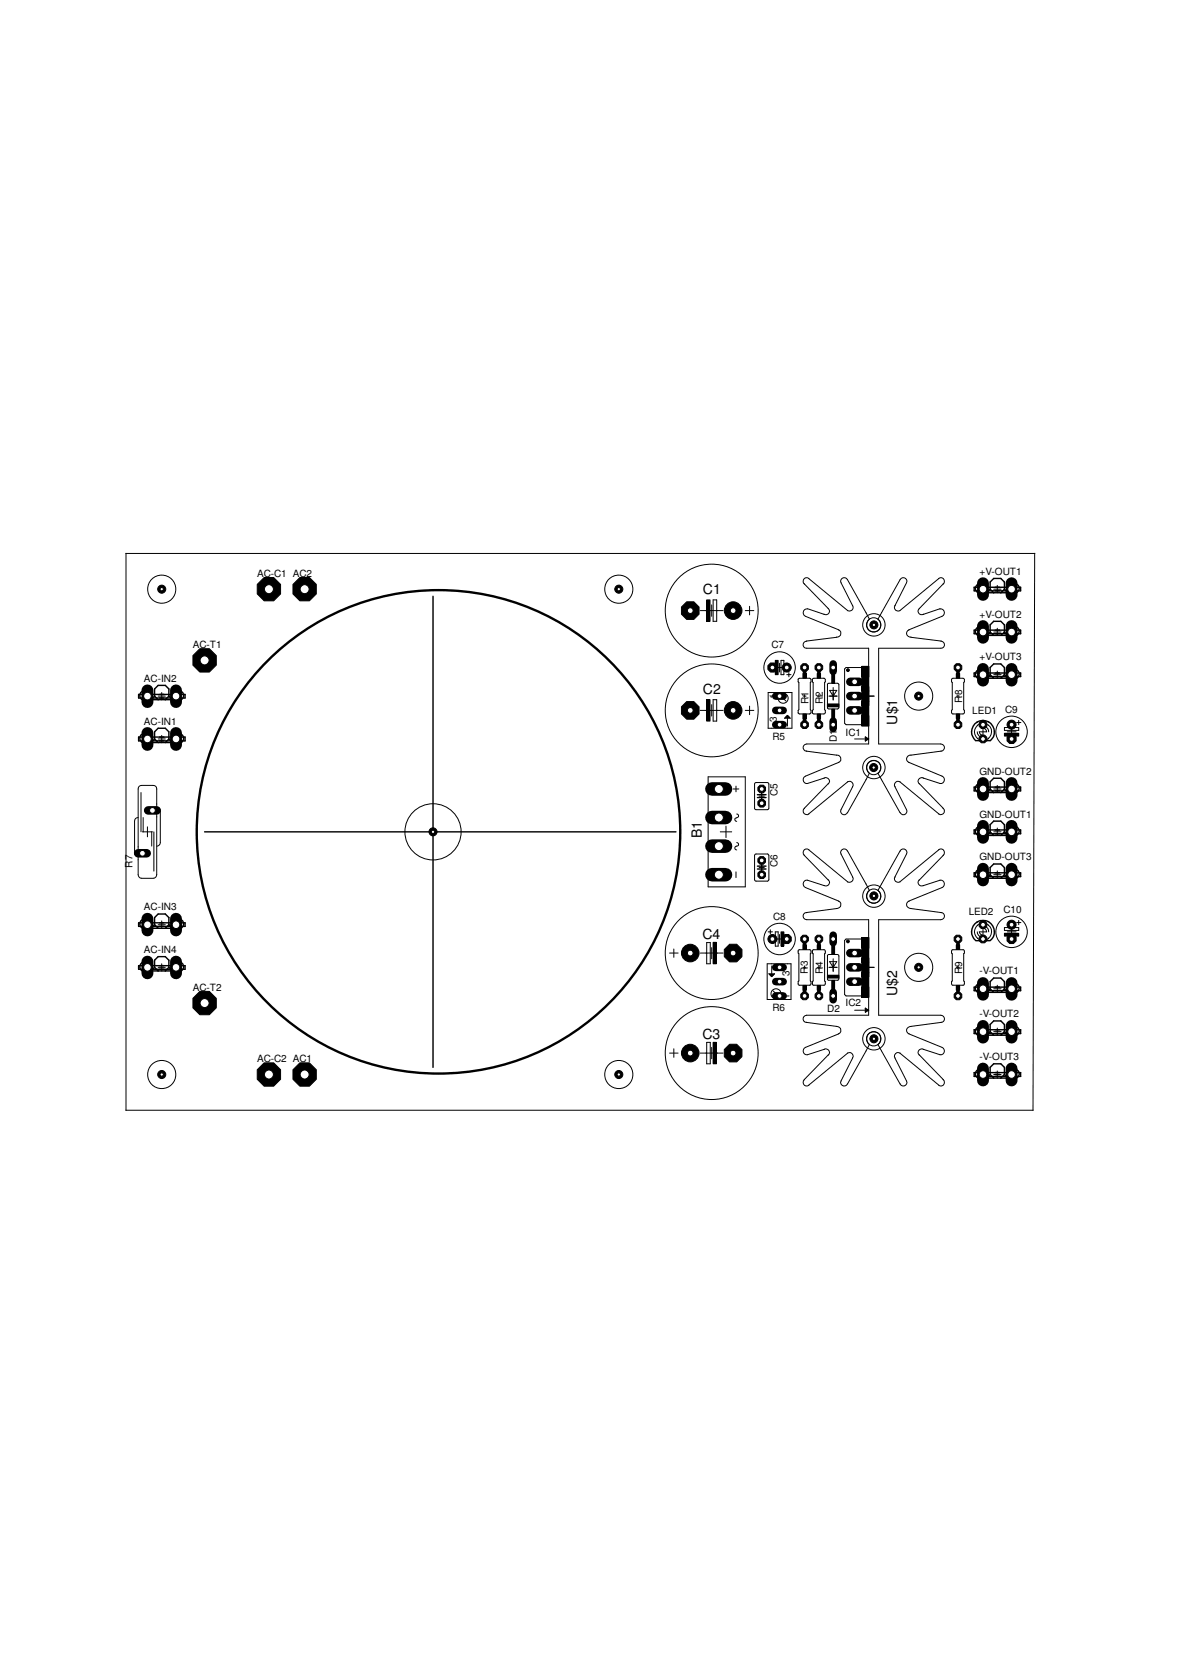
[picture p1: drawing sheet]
<svg xmlns="http://www.w3.org/2000/svg" width="210mm" height="297mm" viewBox="0 0 210 297" stroke-linecap="round" stroke-linejoin="round" font-family="sans-serif">
<defs><g id="words">
<g font-size="2.5">
<text x="124.9" y="105.5">C1</text>
<text x="124.9" y="123.3">C2</text>
<text x="159.5" y="128.8" transform="rotate(-90 159.5 128.8)">U$1</text>
<text x="124.8" y="149" transform="rotate(-90 124.8 149)">B1</text>
<text x="124.8" y="166.9">C4</text>
<text x="159.5" y="177" transform="rotate(-90 159.5 177)">U$2</text>
<text x="124.8" y="184.7">C3</text>
</g>
<g font-size="1.8">
<text x="45.7" y="102.5">AC-C1 AC2</text>
<text x="174.1" y="102.2">+V-OUT1</text>
<text x="174.1" y="109.8">+V-OUT2</text>
<text x="34.2" y="115.2">AC-T1</text>
<text x="137.1" y="115.1">C7</text>
<text x="174.1" y="117.4">+V-OUT3</text>
<text x="25.6" y="121.2">AC-IN2</text>
<text x="138" y="124.2" transform="rotate(-90 138 124.2)">1</text>
<text x="143.7" y="125.2" transform="rotate(-90 143.7 125.2)">R1</text>
<text x="146.2" y="125.2" transform="rotate(-90 146.2 125.2)">R2</text>
<text x="151.9" y="121.8" transform="rotate(-90 151.9 121.8)">A</text>
<text x="171" y="124.9" transform="rotate(-90 171 124.9)">R8</text>
<text x="25.6" y="128.8">AC-IN1</text>
<text x="137.3" y="131.5">R5</text>
<text x="138" y="128.3" transform="rotate(-90 138 128.3)">3</text>
<text x="148.7" y="132" transform="rotate(-90 148.7 132)">D1</text>
<text x="150.3" y="130.8">IC1</text>
<text x="151.9" y="126.2" transform="rotate(-90 151.9 126.2)">I O</text>
<text x="172.8" y="126.9">LED1</text>
<text x="178.6" y="126.7">C9</text>
<text x="174.1" y="137.7">GND-OUT2</text>
<text x="138.2" y="141.5" transform="rotate(-90 138.2 141.5)">C5</text>
<text x="174.1" y="145.3">GND-OUT1</text>
<text x="23.5" y="154.2" transform="rotate(-90 23.5 154.2)">R7</text>
<text x="138.2" y="154.2" transform="rotate(-90 138.2 154.2)">C6</text>
<text x="174.1" y="153">GND-OUT3</text>
<text x="25.6" y="161.8">AC-IN3</text>
<text x="137.4" y="163.5">C8</text>
<text x="172.2" y="162.7">LED2</text>
<text x="178.4" y="162.2">C10</text>
<text x="25.6" y="169.5">AC-IN4</text>
<text x="140.3" y="173.4" transform="rotate(-90 140.3 173.4)">3</text>
<text x="143.6" y="173.1" transform="rotate(-90 143.6 173.1)">R3</text>
<text x="146.2" y="173.1" transform="rotate(-90 146.2 173.1)">R4</text>
<text x="151.9" y="171.8" transform="rotate(-90 151.9 171.8)">I</text>
<text x="151.9" y="170" transform="rotate(-90 151.9 170)">A</text>
<text x="171" y="173.1" transform="rotate(-90 171 173.1)">R9</text>
<text x="174.1" y="173.2">-V-OUT1</text>
<text x="34.2" y="176.1">AC-T2</text>
<text x="137.3" y="179.7">R6</text>
<text x="140.3" y="177.5" transform="rotate(-90 140.3 177.5)">1</text>
<text x="147" y="179.9">D2</text>
<text x="150.3" y="178.9">IC2</text>
<text x="151.9" y="175.3" transform="rotate(-90 151.9 175.3)">O</text>
<text x="174.1" y="180.8">-V-OUT2</text>
<text x="45.7" y="188.8">AC-C2 AC1</text>
<text x="174.1" y="188.5">-V-OUT3</text>
</g>
</g></defs>
<g fill="none" stroke="#000" stroke-width=".18">
<path d="M35.7 117.4h1.3M36.4 116.8v1.2M47.2 104.7h1.2M47.8 104.1v1.2M53.6 104.7h1M54.1 104.2v1M124.5 108.5h4M125.6 106.6h.6v3.8h-.6zM126.5 107.5v2.1M126.7 106.6h.7v3.8h-.7zM132.5 108.5h1.5M133.2 107.8v1.5"/>
<path d="M136.9 118.7h3.3M137.8 117.4h.5v2.5h-.5zM138.6 117.9v1.6M138.8 117.4h.5v2.5h-.5zM139.8 119.9h.8M140.2 119.5v.8M142.7 119.7h.6v.9h-.6zM142.9 103.8l4.3 4.4M143.4 114a.64 .64 0 0 0-.7 .6 .64 .64 0 0 0 .7 .6h11v17h-11a.64 .64 0 0 0-.7 .7 .64 .64 0 0 0 .7 .6M143.5 108.2a.68 .68 0 0 0-.7 .6 .68 .68 0 0 0 .4 .8l5.9 2.4M143.5 108.2l3 1M143.7 102.8l7 5.7"/>
<path d="M143.8 102.8a.64 .64 0 0 0-.9 .1 .64 .64 0 0 0 .1 .9M145.2 119.7h.6v.9h-.6zM147.2 108.2a.64 .64 0 0 1 .1 .8 .64 .64 0 0 1-.9 .2M147.8 119.6h.5v1.9h-.5zM148.7 113.3l-5.4 .7M149 112a.66 .66 0 0 1 .4 .8 .66 .66 0 0 1-.7 .4M151.5 107.6a.66 .66 0 0 1-.1 .8 .66 .66 0 0 1-.8 .1M151.6 107.7l-2.1-4.1a.63 .63 0 0 1 .3-.9 .63 .63 0 0 1 .8 .3l3.9 7.1a1.26 1.26 0 0 0-.1 1.8 1.26 1.26 0 0 0 1.8 0 1.26 1.26 0 0 0-.2-1.8l4-7.1a.63 .63 0 0 1 .8-.3 .63 .63 0 0 1 .3 .9l-2.1 4.1M153.2 118.4h1.2v1.9h-1.2zM153.3 118.7h-2.9l-.3 .2v9.7l.3 .2h2.9M159.1 107.6a.66 .66 0 0 0 .1 .8 .66 .66 0 0 0 .8 .1M161.6 112a.66 .66 0 0 0-.5 .8 .66 .66 0 0 0 .8 .4"/>
<path d="M161.9 113.3l5.4 .7M163.4 108.2a.64 .64 0 0 0-.1 .8 .64 .64 0 0 0 .9 .2M166.8 102.8a.64 .64 0 0 1 .9 .1 .64 .64 0 0 1-.1 .9M166.9 102.8l-7 5.7M167 108.2a.69 .69 0 0 1 .8 .5 .69 .69 0 0 1-.4 .9l-5.9 2.4M167.1 108.2l-3 1M167.2 114a.64 .64 0 0 1 .7 .6 .64 .64 0 0 1-.7 .6h-11v17h11a.64 .64 0 0 1 .7 .7 .64 .64 0 0 1-.7 .6M167.7 103.8l-4.3 4.4M170 119.7h.6v.9h-.6zM176.6 119.9h1.3M176.6 104.7h1.3M176.6 112.4h1.3"/>
<path d="M177.2 104.1v1.3M177.2 111.7v1.3M177.2 119.3v1.3M24.7 139.8l.5-.2h2a.59 .59 0 0 1 .7 .7v15.2a.65 .65 0 0 1-.7 .6h-2a.65 .65 0 0 1-.6-.6v-15.2zM28.1 123.7h1.3M28.1 131.4h1.3M28.7 123.1v1.3M28.7 130.7v1.3M124.5 126.3h4M125.6 124.4h.6v3.8h-.6zM125.9 138.1h6.6v19.5h-6.6zM126.5 125.3v2"/>
<path d="M126.7 124.4h.7v3.8h-.7zM130.8 139.7v1.1M132.5 126.3h1.5M133.2 125.5v1.5M134.2 139.1h2.2l.2 .1 .1 4.5-.2 .2h-2.1l-.2-.1-.1-4.4zM136.5 123.1h4.3v6.4h-4.3zM138 126.3h1.1M138.6 125.8v1M138.7 123.6l1 1M139.6 127.6h.7M139.7 127.4h.5M139.8 127.3h.3"/>
<path d="M140 127.2l.2 .2M140 127.2l-.6 .5h1.1l-.3-.3M140 127.2v1.9M141.9 120.7l.2-.1h1.8l.2 .1-.1 5.5 .1 .1v.4l-.1 .2h-1.9l-.2-.1v-.5l.1-.1v-4.9l-.1-.1zM142.7 126.9h.6v.9h-.6zM142.7 123.7h.6M143 123.5v.5M143.3 133.5l5.4 .7M144.4 120.7l.3-.1h1.7l.2 .1v5.5l.1 .1v.4l-.1 .2h-1.9l-.3-.1v-.5l.1-.1v-4.9l-.1-.1zM145.2 126.9h.6v.9h-.6zM145.3 123.7h.5M145.5 123.5v.5"/>
<path d="M146.4 138.3a.64 .64 0 0 1 .9 .2 .64 .64 0 0 1-.1 .9M147.1 125.1h2v.5h-2zM147.1 121.6l.2-.1h1.5l.3 .1v4.2l-.1 .2h-1.7l-.2-.1zM147.2 139.3l-4.3 4.4M147.3 123.7h1.5M147.4 122.7h1.3l-.6 1zM147.8 126.1h.5v1.8h-.5zM148.1 122.2v2.3M148.7 134.2a.68 .68 0 0 1 .7 .5 .68 .68 0 0 1-.4 .9M149.1 135.5l-5.9 2.5a.68 .68 0 0 0-.4 .8 .68 .68 0 0 0 .7 .5l3-1M150.6 139a.64 .64 0 0 1 .8 .1 .64 .64 0 0 1 .1 .8M150.7 139l-7 5.7"/>
<path d="M151.6 139.8l-2.1 4.1a.63 .63 0 0 0 .3 .9 .63 .63 0 0 0 .8-.4M151.9 131.4h2.5M153.2 122.1h1.2v.8h-1.2zM153.2 124.6h1.2v.8h-1.2zM153.2 127.2h1.2v1.9h-1.2zM153.2 120.3h.5v1.8h-.5zM153.2 122.9h.5v1.7h-.5zM153.2 125.4h.5v1.8h-.5zM153.4 123.7h2M153.6 120.3h.8v1.8h-.8zM153.6 122.9h.8v1.7h-.8zM153.6 125.4h.8v1.8h-.8z"/>
<path d="M153.8 131l.6 .4-.6 .3zM153.8 131.1l.5 .3-.5 .2 .1-.2zM159 139.8l2.1 4.1a.63 .63 0 0 1-.3 .9 .63 .63 0 0 1-.8-.4M159.9 139l7 5.7M160 139a.64 .64 0 0 0-.8 .1 .64 .64 0 0 0-.1 .8M161.5 135.5l5.9 2.5a.69 .69 0 0 1 .4 .8 .69 .69 0 0 1-.8 .5l-2.9-1M161.9 134.2a.68 .68 0 0 0-.7 .5 .68 .68 0 0 0 .4 .9M163.4 139.3l4.3 4.4M164.2 138.3a.64 .64 0 0 0-.9 .2 .64 .64 0 0 0 .1 .9M167.3 133.5l-5.4 .7M169.2 120.7l.2-.1h1.8l.2 .2v.4l-.1 .1v4.9l.1 .1v.4l-.2 .2h-1.8l-.3-.2v-.4l.1-.1zM170 126.9h.6v.9h-.6z"/>
<path d="M170 123.7h.5M170.3 123.5v.5M173.7 128.9a1.49 1.49 0 0 1 2 0M173.7 130.1a1.06 1.06 0 0 0 1 1M173.7 131.3a1.63 1.63 0 0 0 2 0M173.8 128.9a1.52 1.52 0 0 0 0 2.4M174 130.1h1.4M174.1 130.1a.65 .65 0 0 0 .6 .6M174.7 129.1a1.06 1.06 0 0 1 1 1M175.3 130.1a.65 .65 0 0 0-.6-.6v1.3M175.6 128.9a1.54 1.54 0 0 1 0 2.4M177.2 139.6v1.3"/>
<path d="M178.5 130.3h2.6v.6h-2.6zM178.5 129.3h2.6v.5h-2.6zM179 130.1h1.6M179.8 128.4v3.3M180.7 128.4h.7M181.1 128.1v.7M24.6 145.3a.59 .59 0 0 0-.7 .7v5.6a.65 .65 0 0 0 .7 .6M25.1 140.9v7M25.3 147.9h1.8M25.4 145.3v2.6M26.2 147v1.8M27 147.9v2.5"/>
<path d="M27.3 147.9v7M27.9 143.6a.59 .59 0 0 1 .6 .6v5.6a.65 .65 0 0 1-.6 .6M128 147.9h2M129 146.9v2M130.3 140.3h1M130.8 155v1M130.9 144.7a.34 .34 0 0 1 .4 .3 .34 .34 0 0 1-.4 .4h-.1a.31 .31 0 0 0-.2 .4 .31 .31 0 0 0 .3 .2M130.9 149.8a.32 .32 0 0 1 .4 .3 .32 .32 0 0 1-.4 .3 .34 .34 0 0 0-.3 .3 .34 .34 0 0 0 .3 .4M134.2 151.8h2.2l.2 .1 .1 4.5-.2 .2h-2.1l-.2-.1-.1-4.4zM134.9 141.5h.9M134.9 154.2h.9M135.4 140.8v1.5"/>
<path d="M135.4 153.5v1.5M142.9 152l4.3 4.5M143 143.7a.64 .64 0 0 0-.1 .9 .64 .64 0 0 0 .9 .1M143.7 151l7 5.8M143.8 151a.64 .64 0 0 0-.9 .2 .64 .64 0 0 0 .1 .9M146.5 157.4l-3-.9a.68 .68 0 0 0-.7 .5 .68 .68 0 0 0 .4 .8l5.9 2.4M147.2 156.4a.64 .64 0 0 1 .1 .9 .64 .64 0 0 1-.9 .1M150.6 151.3a.63 .63 0 0 0-.8-.3 .63 .63 0 0 0-.3 .8l2.1 4.1M150.6 144.5l3.9-7a1.26 1.26 0 0 1-.1-1.9 1.26 1.26 0 0 1 1.8 0 1.26 1.26 0 0 1-.2 1.9l4 7M150.6 151.3l3.9 7a1.26 1.26 0 0 0-.1 1.8 1.26 1.26 0 0 0 1.8 0 1.26 1.26 0 0 0-.2-1.8l4-7M151.5 155.9a.64 .64 0 0 1-.1 .8 .64 .64 0 0 1-.8 .1M159.1 155.9a.64 .64 0 0 0 .1 .8 .64 .64 0 0 0 .8 .1"/>
<path d="M160 151.3a.63 .63 0 0 1 .8-.3 .63 .63 0 0 1 .3 .8l-2.1 4.1M163.4 156.4a.64 .64 0 0 0-.1 .9 .64 .64 0 0 0 .9 .1M164.1 157.4l2.9-.9a.69 .69 0 0 1 .8 .4 .69 .69 0 0 1-.4 .9l-5.9 2.4M166.8 151a.64 .64 0 0 1 .9 .2 .64 .64 0 0 1-.1 .9M166.9 151l-7 5.8M167.6 143.7a.64 .64 0 0 1 .1 .9 .64 .64 0 0 1-.9 .1M167.7 152l-4.3 4.5M176.6 140.3h1.3M176.6 147.9h1.3M176.6 155.5h1.3M177.2 147.2v1.3M177.2 154.8v1.3"/>
<path d="M28.1 172h1.3M28.1 164.4h1.3M28.7 163.7v1.3M28.7 171.3v1.3M35.7 178.3h1.3M36.4 177.7v1.2M119 169.4h1.5M119.8 168.7v1.5M124.5 169.4h4M125.6 167.6h.6v3.7h-.6zM126.5 168.4v2M126.7 167.5h.6v3.8h-.6z"/>
<path d="M136.4 171.3h4.2v6.4h-4.2zM136.5 165.7h.8M136.7 173.1h1l-.5 .5zM136.8 173.2h.7M136.9 166.9h3.3M136.9 173.4h.5M136.9 165.3v.7M137 173.5h.3M137.2 171.7v1.9M137.4 176.1l1 1.1M137.8 165.7h.5v2.5h-.5zM138 174.5h1.1"/>
<path d="M138.6 166.1v1.6M138.6 174v1M138.8 165.7h.5v2.5h-.5zM141.9 169l.1-.2h2l.1 .2-.1 5.4 .1 .1v.4l-.1 .2h-2l-.1-.1v-.5l.1-.1v-4.9l-.1-.1zM142.7 175.2h.6v.8h-.6zM142.7 167.9h.6v.9h-.6zM142.7 172h.6M143 171.7v.5M143.4 162.2a.64 .64 0 0 0-.7 .7 .64 .64 0 0 0 .7 .6h11v17h-11a.64 .64 0 0 0-.7 .6 .64 .64 0 0 0 .7 .6M144.4 169l.1-.2h2.1v.2v5.4l.1 .1v.4l-.1 .2h-2.1l-.1-.1v-.5l.1-.1v-4.9l-.1-.1zM145.2 167.9h.6v.9h-.6zM145.2 175.2h.6v.8h-.6z"/>
<path d="M145.3 172h.5M145.5 171.7v.5M147.1 173.4h2v.5h-2zM147.1 169.8l.2-.1h1.5l.3 .1v4.2l-.1 .2h-1.8l-.1-.1zM147.3 172h1.5M147.4 170.9h1.3l-.6 1.1zM147.8 167.8h.5v1.9h-.5zM147.8 174.3h.5v1.8h-.5zM148.1 170.4v2.3M148.7 161.5l-5.4 .7M149 160.2a.68 .68 0 0 1 .4 .8 .68 .68 0 0 1-.7 .5M151.9 179.6h2.5"/>
<path d="M153.2 166.7h1.2v1.8h-1.2zM153.2 170.3h1.2v.8h-1.2zM153.2 172.8h1.2v.8h-1.2zM153.2 175.4h1.2v1.9h-1.2zM153.2 168.5h.5v1.8h-.5zM153.2 171.1h.5v1.7h-.5zM153.2 173.6h.5v1.8h-.5zM153.3 166.9h-2.9l-.3 .3v9.6l.3 .2h2.9M153.4 172h2M153.6 168.5h.8v1.8h-.8zM153.6 171.1h.8v1.7h-.8zM153.6 173.6h.8v1.8h-.8z"/>
<path d="M153.8 179.2l.6 .4-.6 .4zM153.8 179.3l.5 .3-.5 .2 .1-.2zM161.6 160.2a.68 .68 0 0 0-.5 .8 .68 .68 0 0 0 .8 .5M161.9 161.5l5.4 .7M167.2 162.2a.64 .64 0 0 1 .7 .7 .64 .64 0 0 1-.7 .6h-11v17h11a.64 .64 0 0 1 .7 .6 .64 .64 0 0 1-.7 .6M169.2 168.8h2.1l.1 .3v.3l-.1 .1v4.9l.1 .1v.4l-.1 .2h-2.1l-.1-.2v-.4l.1-.1v-4.9l-.1-.1v-.3zM170 167.9h.6v.9h-.6zM170 175.2h.6v.8h-.6zM170 172h.5M170.3 171.7v.5M173.7 165.7a1.06 1.06 0 0 0 1 1M173.7 166.8a1.49 1.49 0 0 0 2 0"/>
<path d="M173.8 164.4a1.52 1.52 0 0 0 0 2.4M174 165.7h1.4M174.1 165.7a.75 .75 0 0 0 .6 .6M174.7 165a.59 .59 0 0 1 .6 .7M174.7 164.6a.97 .97 0 0 1 1 1.1M174.7 164.9v1.4M175.6 164.4a1.54 1.54 0 0 1 0 2.5M175.7 164.5a1.56 1.56 0 0 0-2 0M176.6 175.8h1.3M177.2 175.1v1.3M178.5 165.9h2.6v.5h-2.6zM178.5 164.9h2.6v.5h-2.6z"/>
<path d="M179 165.7h1.6M179.8 164v3.3M180.7 164h.7M181.1 163.6v.8M47.2 191h1.2M47.8 190.4v1.2M53.6 191h1M54.1 190.5v1M119 187.2h1.5M119.8 186.4v1.6M124.5 187.2h4M125.6 185.3h.6v3.8h-.6z"/>
<path d="M126.5 186.2v2M126.7 185.3h.6v3.8h-.6zM143 191.9a.64 .64 0 0 0-.1 .9 .64 .64 0 0 0 .9 .1M143.3 181.7l5.4 .8M146.4 186.6a.64 .64 0 0 1 .9 .1 .64 .64 0 0 1-.1 .9M147.2 187.5l-4.3 4.4M148.7 182.5a.68 .68 0 0 1 .7 .5 .68 .68 0 0 1-.4 .8M149.1 183.8l-5.9 2.4a.68 .68 0 0 0-.4 .8 .68 .68 0 0 0 .7 .5l3-1M150.6 187.2a.64 .64 0 0 1 .8 .1 .64 .64 0 0 1 .1 .8M150.6 192.7l3.9-7a1.26 1.26 0 0 1-.1-1.9 1.26 1.26 0 0 1 1.8 0 1.26 1.26 0 0 1-.2 1.9l4 7M150.7 187.2l-7 5.7M151.6 188l-2.1 4.2a.63 .63 0 0 0 .3 .8 .63 .63 0 0 0 .8-.3"/>
<path d="M159 188l2.1 4.2a.63 .63 0 0 1-.3 .8 .63 .63 0 0 1-.8-.3M159.9 187.2l7 5.7M160 187.2a.64 .64 0 0 0-.8 .1 .64 .64 0 0 0-.1 .8M161.5 183.8l5.9 2.4a.69 .69 0 0 1 .4 .8 .69 .69 0 0 1-.8 .5l-2.9-1M161.9 182.5a.68 .68 0 0 0-.7 .5 .68 .68 0 0 0 .4 .8M163.4 187.5l4.3 4.4M164.2 186.6a.64 .64 0 0 0-.9 .1 .64 .64 0 0 0 .1 .9M167.3 181.7l-5.4 .8M167.6 191.9a.64 .64 0 0 1 .1 .9 .64 .64 0 0 1-.9 .1M176.6 183.4h1.3M176.6 191h1.3M177.2 182.8v1.3"/>
<path d="M177.2 190.4v1.3"/>
<circle cx="126.5" cy="108.5" r="8.3"/>
<circle cx="138.6" cy="118.7" r="2.79"/>
<circle cx="150.7" cy="119.1" r=".25"/>
<circle cx="126.5" cy="126.3" r="8.3"/>
<circle cx="139.2" cy="124.1" r=".89"/>
<circle cx="179.8" cy="130.1" r="2.79"/>
<circle cx="126.5" cy="169.4" r="8.3"/>
<circle cx="137.9" cy="176.7" r=".89"/>
<circle cx="138.6" cy="166.9" r="2.79"/>
<circle cx="150.7" cy="167.3" r=".25"/>
<circle cx="179.8" cy="165.7" r="2.79"/>
<circle cx="126.5" cy="187.2" r="8.3"/>
</g>
<g fill="#000">
<path d="M125.6 106.6h.6v3.8h-.6z" fill-rule="evenodd"/>
<path d="M137.8 117.4h.5v2.5h-.5z" fill-rule="evenodd"/>
<path d="M125.6 124.4h.6v3.8h-.6z" fill-rule="evenodd"/>
<path d="M142.7 119.7h.6v.9h-.6z" fill-rule="evenodd"/>
<path d="M142.7 126.9h.6v.9h-.6z" fill-rule="evenodd"/>
<path d="M145.2 119.7h.6v.9h-.6z" fill-rule="evenodd"/>
<path d="M145.2 126.9h.6v.9h-.6z" fill-rule="evenodd"/>
<path d="M147.1 125.1h2v.5h-2z" fill-rule="evenodd"/>
<path d="M147.8 119.6h.5v1.9h-.5z" fill-rule="evenodd"/>
<path d="M147.8 126.1h.5v1.8h-.5z" fill-rule="evenodd"/>
<path d="M153.2 118.4h1.2v1.9h-1.2z" fill-rule="evenodd"/>
<path d="M153.2 122.1h1.2v.8h-1.2z" fill-rule="evenodd"/>
<path d="M153.2 124.6h1.2v.8h-1.2z" fill-rule="evenodd"/>
<path d="M153.2 127.2h1.2v1.9h-1.2z" fill-rule="evenodd"/>
<path d="M153.2 120.3h.5v1.8h-.5z" fill-rule="evenodd"/>
<path d="M153.2 122.9h.5v1.7h-.5z" fill-rule="evenodd"/>
<path d="M153.2 125.4h.5v1.8h-.5z" fill-rule="evenodd"/>
<path d="M153.6 120.3h.8v1.8h-.8z" fill-rule="evenodd"/>
<path d="M153.6 122.9h.8v1.7h-.8z" fill-rule="evenodd"/>
<path d="M153.6 125.4h.8v1.8h-.8z" fill-rule="evenodd"/>
<path d="M170 119.7h.6v.9h-.6z" fill-rule="evenodd"/>
<path d="M170 126.9h.6v.9h-.6z" fill-rule="evenodd"/>
<path d="M178.5 130.3h2.6v.6h-2.6z" fill-rule="evenodd"/>
<path d="M126.7 167.5h.6v3.8h-.6z" fill-rule="evenodd"/>
<path d="M138.8 165.7h.5v2.5h-.5z" fill-rule="evenodd"/>
<path d="M142.7 175.2h.6v.8h-.6z" fill-rule="evenodd"/>
<path d="M142.7 167.9h.6v.9h-.6z" fill-rule="evenodd"/>
<path d="M145.2 167.9h.6v.9h-.6z" fill-rule="evenodd"/>
<path d="M145.2 175.2h.6v.8h-.6z" fill-rule="evenodd"/>
<path d="M147.1 173.4h2v.5h-2z" fill-rule="evenodd"/>
<path d="M147.8 167.8h.5v1.9h-.5z" fill-rule="evenodd"/>
<path d="M147.8 174.3h.5v1.8h-.5z" fill-rule="evenodd"/>
<path d="M153.2 166.7h1.2v1.8h-1.2z" fill-rule="evenodd"/>
<path d="M153.2 170.3h1.2v.8h-1.2z" fill-rule="evenodd"/>
<path d="M153.2 172.8h1.2v.8h-1.2z" fill-rule="evenodd"/>
<path d="M153.2 175.4h1.2v1.9h-1.2z" fill-rule="evenodd"/>
<path d="M153.2 168.5h.5v1.8h-.5z" fill-rule="evenodd"/>
<path d="M153.2 171.1h.5v1.7h-.5z" fill-rule="evenodd"/>
<path d="M153.2 173.6h.5v1.8h-.5z" fill-rule="evenodd"/>
<path d="M153.6 168.5h.8v1.8h-.8z" fill-rule="evenodd"/>
<path d="M153.6 171.1h.8v1.7h-.8z" fill-rule="evenodd"/>
<path d="M153.6 173.6h.8v1.8h-.8z" fill-rule="evenodd"/>
<path d="M170 167.9h.6v.9h-.6z" fill-rule="evenodd"/>
<path d="M170 175.2h.6v.8h-.6z" fill-rule="evenodd"/>
<path d="M178.5 165.9h2.6v.5h-2.6z" fill-rule="evenodd"/>
<path d="M126.7 185.3h.6v3.8h-.6z" fill-rule="evenodd"/>
<circle cx="150.7" cy="119.1" r=".25"/>
<circle cx="150.7" cy="167.3" r=".25"/>
</g>
<g fill="none" stroke="#000" stroke-width=".25">
<path d="M77 106v83.7M173.1 104.4h8.3v.6h-8.3zM173.1 112h8.3v.6h-8.3zM173.1 119.6h8.3v.7h-8.3zM174.1 104.4v.6M174.1 112v.6M174.1 119.6v.7M175 104.2a.85 .85 0 0 0-1.2-.4 .85 .85 0 0 0-.3 1.2 .85 .85 0 0 0 1.1 .4h5.3M175 111.8a.84 .84 0 0 0-1.2-.4 .84 .84 0 0 0-.3 1.2 .84 .84 0 0 0 1.1 .3h5.3M175 119.4a.85 .85 0 0 0-1.2-.4 .85 .85 0 0 0-.3 1.2 .85 .85 0 0 0 1.1 .4h5.3M176 104.7v-1.2l.6-.7h1.3l.6 .7v1.2M176 112.4v-1.3l.6-.7h1.3l.6 .7v1.3"/>
<path d="M176 119.9v-1.2l.6-.7h1.3l.6 .7v1.2M176 104.7l.6 .7M176 104.7l-.7 .7M176 112.4l.6 .5M176 112.4l-.7 .5M176 119.9l.6 .7M176 119.9l-.7 .7M178.5 104.7l-.6 .7M178.5 104.7l.7 .7M178.5 112.4l-.6 .5M178.5 112.4l.7 .5M178.5 119.9l-.6 .7"/>
<path d="M178.5 119.9l.7 .7M179.5 104.2a.86 .86 0 0 1 1.2-.4 .86 .86 0 0 1 .4 1.2 .86 .86 0 0 1-1.3 .3M179.5 111.8a.86 .86 0 0 1 1.2-.4 .86 .86 0 0 1 .4 1.2 .86 .86 0 0 1-1.3 .3M179.5 119.4a.86 .86 0 0 1 1.2-.4 .86 .86 0 0 1 .3 1.3 .86 .86 0 0 1-1.2 .2M180.4 104.4v.6M180.4 112v.6M180.4 119.6v.7M24.6 131h8.3v.7h-8.3zM24.6 123.4h8.3v.7h-8.3zM25.6 123.4v.7M25.6 131v.7M26.4 130.8a.84 .84 0 0 0-1.1-.3 .84 .84 0 0 0-.3 1.1 .84 .84 0 0 0 1.1 .4h5.3"/>
<path d="M26.4 123.2a.84 .84 0 0 0-1.1-.3 .84 .84 0 0 0-.3 1.1 .84 .84 0 0 0 1.1 .4h5.3M27.5 123.7v-1.2l.6-.7h1.3l.6 .7v1.2M27.5 131.4v-1.3l.6-.6h1.3l.6 .6v1.3M27.5 131.4l.6 .6M27.5 131.4l-.7 .6M27.5 123.7l.6 .7M27.5 123.7l-.7 .7M30 131.4l-.6 .6M30 131.4l.6 .6M30 123.7l-.6 .7M30 123.7l.6 .7M31 130.9a.84 .84 0 0 1 1.2-.4 .84 .84 0 0 1 .3 1.2 .84 .84 0 0 1-1.2 .3"/>
<path d="M31 123.2a.84 .84 0 0 1 1.2-.3 .84 .84 0 0 1 .3 1.2 .84 .84 0 0 1-1.2 .2M31.9 123.4v.7M31.9 131v.7M173.1 139.9h8.3v.7h-8.3zM173.7 128.4a2.04 2.04 0 0 1 2.6 .5 2.04 2.04 0 0 1-.3 2.8h-2.6M173.7 128.4a2.02 2.02 0 0 0-.3 3.3M174.1 139.9v.7M175 139.7a.85 .85 0 0 0-1.2-.3 .85 .85 0 0 0-.3 1.1 .85 .85 0 0 0 1.1 .4h5.3M179.5 139.7a.86 .86 0 0 1 1.2-.3 .86 .86 0 0 1 .3 1.2 .86 .86 0 0 1-1.2 .2M180.4 139.9v.7M36.4 147.9h83.7M134.6 141.8h1.5"/>
<path d="M134.6 141.3h1.5M134.6 154.5h1.5M134.6 154h1.5M173.1 147.5h8.3v.7h-8.3zM173.1 155.2h8.3v.6h-8.3zM174.1 147.5v.7M174.1 155.2v.6M175 147.3a.85 .85 0 0 0-1.2-.3 .85 .85 0 0 0-.3 1.1 .85 .85 0 0 0 1.1 .4h5.3M175 154.9a.85 .85 0 0 0-1.2-.3 .85 .85 0 0 0-.3 1.1 .85 .85 0 0 0 1.1 .4h5.3M176 140.3v-1.3l.6-.7h1.3l.6 .7v1.3M176 147.9v-1.3l.6-.6h1.3l.6 .6v1.3M176 155.5v-1.3l.6-.6h1.3l.6 .6v1.3"/>
<path d="M176 147.9l.6 .6M176 147.9l-.7 .6M176 140.3l.6 .6M176 140.3l-.7 .6M176 155.5l.6 .6M176 155.5l-.7 .6M178.5 147.9l-.6 .6M178.5 147.9l.7 .6M178.5 140.3l-.6 .6M178.5 140.3l.7 .6M178.5 155.5l-.6 .6M178.5 155.5l.7 .6"/>
<path d="M179.5 147.4a.86 .86 0 0 1 1.2-.4 .86 .86 0 0 1 .3 1.2 .86 .86 0 0 1-1.2 .3M179.5 155a.85 .85 0 0 1 1.2-.4 .85 .85 0 0 1 .3 1.2 .85 .85 0 0 1-1.2 .2M180.4 147.5v.7M180.4 155.2v.6M24.6 164h8.3v.7h-8.3zM24.6 171.7h8.3v.6h-8.3zM25.6 164v.7M25.6 171.7v.6M26.4 163.8a.84 .84 0 0 0-1.1-.3 .84 .84 0 0 0-.3 1.2 .84 .84 0 0 0 1.1 .3h5.3M26.4 171.4a.84 .84 0 0 0-1.1-.3 .84 .84 0 0 0-.3 1.1 .84 .84 0 0 0 1.1 .4h5.3M27.5 164.4v-1.3l.6-.6h1.3l.6 .6v1.3M27.5 172v-1.3l.6-.6h1.3l.6 .6v1.3"/>
<path d="M27.5 164.4l.6 .6M27.5 164.4l-.7 .6M27.5 172l.6 .6M27.5 172l-.7 .6M30 164.4l-.6 .6M30 164.4l.6 .6M30 172l-.6 .6M30 172l.6 .6M31 163.9a.84 .84 0 0 1 1.2-.4 .84 .84 0 0 1 .3 1.2 .84 .84 0 0 1-1.2 .2M31 171.4a.84 .84 0 0 1 1.2-.3 .84 .84 0 0 1 .3 1.2 .84 .84 0 0 1-1.2 .3M31.9 164v.7M31.9 171.7v.6"/>
<path d="M173.1 175.5h8.3v.6h-8.3zM173.4 167.2h2.6M173.7 163.9a2.02 2.02 0 0 1 2.6 .5 2.02 2.02 0 0 1-.3 2.8M173.7 163.9a2.02 2.02 0 0 0-.3 3.3M174.1 175.5v.6M175 175.2a.85 .85 0 0 0-1.2-.3 .85 .85 0 0 0-.3 1.1 .85 .85 0 0 0 1.1 .4h5.3M176 175.8v-1.3l.6-.6h1.3l.6 .6v1.3M176 175.8l.6 .6M176 175.8l-.7 .6M178.5 175.8l-.6 .6M178.5 175.8l.7 .6M179.5 175.3a.86 .86 0 0 1 1.2-.4 .86 .86 0 0 1 .3 1.2 .86 .86 0 0 1-1.2 .3"/>
<path d="M180.4 175.5v.6M173.1 183h8.3v.7h-8.3zM173.1 190.7h8.3v.6h-8.3zM174.1 183v.7M174.1 190.7v.6M175 182.8a.85 .85 0 0 0-1.2-.3 .85 .85 0 0 0-.3 1.1 .85 .85 0 0 0 1.1 .4h5.3M175 190.5a.85 .85 0 0 0-1.2-.4 .85 .85 0 0 0-.3 1.2 .85 .85 0 0 0 1.1 .3h5.3M176 183.4v-1.3l.6-.6h1.3l.6 .6v1.3M176 191v-1.3l.6-.6h1.3l.6 .6v1.3M176 183.4l.6 .6M176 183.4l-.7 .6M176 191l.6 .6"/>
<path d="M176 191l-.7 .6M178.5 183.4l-.6 .6M178.5 183.4l.7 .6M178.5 191l-.6 .6M178.5 191l.7 .6M179.5 182.9a.86 .86 0 0 1 1.2-.4 .86 .86 0 0 1 .3 1.2 .86 .86 0 0 1-1.2 .3M179.5 190.5a.86 .86 0 0 1 1.2-.4 .86 .86 0 0 1 .3 1.2 .86 .86 0 0 1-1.2 .3M180.4 183v.7M180.4 190.7v.6"/>
</g>
<path d="M148.1 118.7v.8M148.1 127.9v.9M148.1 166.9v.9M148.1 176.1v.9" fill="none" stroke="#000" stroke-width=".51"/>
<path d="M143 118.7v1M145.5 118.7v1M170.3 118.7v1M143 127.8v1M145.5 127.8v1M170.3 127.8v1M143 166.9v1M143 176v1M145.5 166.9v1M145.5 176v1M170.3 166.9v1M170.3 176v1" fill="none" stroke="#000" stroke-width=".63"/>
<circle cx="77.9" cy="147.9" r="43" fill="none" stroke="#000" stroke-width=".42"/>
<path d="M126.5 140.3h2.4" fill="none" stroke="#000" stroke-width="2.4"/>
<circle cx="127.8" cy="140.3" r=".8" fill="#fff"/>
<circle cx="127.8" cy="140.3" r=".8" fill="none" stroke="#000" stroke-width=".18"/>
<path d="M126.5 145.3h2.4" fill="none" stroke="#000" stroke-width="2.4"/>
<circle cx="127.8" cy="145.3" r=".8" fill="#fff"/>
<circle cx="127.8" cy="145.3" r=".8" fill="none" stroke="#000" stroke-width=".18"/>
<path d="M126.5 150.4h2.4" fill="none" stroke="#000" stroke-width="2.4"/>
<circle cx="127.8" cy="150.4" r=".8" fill="#fff"/>
<circle cx="127.8" cy="150.4" r=".8" fill="none" stroke="#000" stroke-width=".18"/>
<path d="M126.5 155.5h2.4" fill="none" stroke="#000" stroke-width="2.4"/>
<circle cx="127.8" cy="155.5" r=".8" fill="#fff"/>
<circle cx="127.8" cy="155.5" r=".8" fill="none" stroke="#000" stroke-width=".18"/>
<path d="M151.1 121.2h1.6" fill="none" stroke="#000" stroke-width="1.5"/>
<circle cx="151.9" cy="121.2" r=".51" fill="#fff"/>
<circle cx="151.9" cy="121.2" r=".51" fill="none" stroke="#000" stroke-width=".18"/>
<path d="M151.1 123.7h1.6" fill="none" stroke="#000" stroke-width="1.5"/>
<circle cx="151.9" cy="123.7" r=".51" fill="#fff"/>
<circle cx="151.9" cy="123.7" r=".51" fill="none" stroke="#000" stroke-width=".18"/>
<path d="M151.1 126.3h1.6" fill="none" stroke="#000" stroke-width="1.5"/>
<circle cx="151.9" cy="126.3" r=".51" fill="#fff"/>
<circle cx="151.9" cy="126.3" r=".51" fill="none" stroke="#000" stroke-width=".18"/>
<path d="M151.1 169.4h1.6" fill="none" stroke="#000" stroke-width="1.5"/>
<circle cx="151.9" cy="169.4" r=".51" fill="#fff"/>
<circle cx="151.9" cy="169.4" r=".51" fill="none" stroke="#000" stroke-width=".18"/>
<path d="M151.1 172h1.6" fill="none" stroke="#000" stroke-width="1.5"/>
<circle cx="151.9" cy="172" r=".51" fill="#fff"/>
<circle cx="151.9" cy="172" r=".51" fill="none" stroke="#000" stroke-width=".18"/>
<path d="M151.1 174.5h1.6" fill="none" stroke="#000" stroke-width="1.5"/>
<circle cx="151.9" cy="174.5" r=".51" fill="#fff"/>
<circle cx="151.9" cy="174.5" r=".51" fill="none" stroke="#000" stroke-width=".18"/>
<path d="M148.1 128.2v1.3" fill="none" stroke="#000" stroke-width="1.4"/>
<circle cx="148.1" cy="128.8" r=".43" fill="#fff"/>
<circle cx="148.1" cy="128.8" r=".43" fill="none" stroke="#000" stroke-width=".18"/>
<path d="M148.1 118v1.3" fill="none" stroke="#000" stroke-width="1.4"/>
<circle cx="148.1" cy="118.7" r=".43" fill="#fff"/>
<circle cx="148.1" cy="118.7" r=".43" fill="none" stroke="#000" stroke-width=".18"/>
<path d="M148.1 176.4v1.3" fill="none" stroke="#000" stroke-width="1.4"/>
<circle cx="148.1" cy="177" r=".43" fill="#fff"/>
<circle cx="148.1" cy="177" r=".43" fill="none" stroke="#000" stroke-width=".18"/>
<path d="M148.1 166.2v1.4" fill="none" stroke="#000" stroke-width="1.4"/>
<circle cx="148.1" cy="166.9" r=".43" fill="#fff"/>
<g fill="none" stroke="#000" stroke-width=".18">
<circle cx="122.7" cy="108.5" r="1.69"/>
<circle cx="148.1" cy="166.9" r=".43"/>
</g>
<circle cx="122.7" cy="108.5" r="1.69" fill="#000"/>
<circle cx="122.7" cy="108.5" r=".51" fill="#fff"/>
<g fill="none" stroke="#000" stroke-width=".18">
<circle cx="122.7" cy="108.5" r=".51"/>
<circle cx="130.3" cy="108.5" r="1.56"/>
</g>
<circle cx="130.3" cy="108.5" r="1.56" fill="#000"/>
<circle cx="130.3" cy="108.5" r=".51" fill="#fff"/>
<g fill="none" stroke="#000" stroke-width=".18">
<circle cx="130.3" cy="108.5" r=".51"/>
<circle cx="122.7" cy="126.3" r="1.69"/>
</g>
<circle cx="122.7" cy="126.3" r="1.69" fill="#000"/>
<circle cx="122.7" cy="126.3" r=".51" fill="#fff"/>
<g fill="none" stroke="#000" stroke-width=".18">
<circle cx="122.7" cy="126.3" r=".51"/>
<circle cx="130.3" cy="126.3" r="1.56"/>
</g>
<circle cx="130.3" cy="126.3" r="1.56" fill="#000"/>
<circle cx="130.3" cy="126.3" r=".51" fill="#fff"/>
<g fill="none" stroke="#000" stroke-width=".18">
<circle cx="130.3" cy="126.3" r=".51"/>
<circle cx="130.3" cy="187.2" r="1.69"/>
</g>
<circle cx="130.3" cy="187.2" r="1.69" fill="#000"/>
<circle cx="130.3" cy="187.2" r=".51" fill="#fff"/>
<g fill="none" stroke="#000" stroke-width=".18">
<circle cx="122.7" cy="187.2" r="1.56"/>
<circle cx="130.3" cy="187.2" r=".51"/>
</g>
<circle cx="122.7" cy="187.2" r="1.56" fill="#000"/>
<circle cx="122.7" cy="187.2" r=".51" fill="#fff"/>
<g fill="none" stroke="#000" stroke-width=".18">
<circle cx="130.3" cy="169.4" r="1.69"/>
<circle cx="122.7" cy="187.2" r=".51"/>
</g>
<circle cx="130.3" cy="169.4" r="1.69" fill="#000"/>
<circle cx="130.3" cy="169.4" r=".51" fill="#fff"/>
<g fill="none" stroke="#000" stroke-width=".18">
<circle cx="122.7" cy="169.4" r="1.56"/>
<circle cx="130.3" cy="169.4" r=".51"/>
</g>
<circle cx="122.7" cy="169.4" r="1.56" fill="#000"/>
<circle cx="122.7" cy="169.4" r=".51" fill="#fff"/>
<g fill="none" stroke="#000" stroke-width=".18">
<path d="M134.7 140l.4-.4h.6l.4 .4v.5l-.4 .4h-.6l-.4-.4z"/>
<circle cx="122.7" cy="169.4" r=".51"/>
</g>
<path d="M134.7 140l.4-.4h.6l.4 .4v.5l-.4 .4h-.6l-.4-.4z" fill-rule="evenodd" fill="#000"/>
<circle cx="135.4" cy="140.3" r=".43" fill="#fff"/>
<g fill="none" stroke="#000" stroke-width=".18">
<path d="M134.7 142.5l.4-.4h.6l.4 .4v.6l-.4 .4h-.6l-.4-.4z"/>
<circle cx="135.4" cy="140.3" r=".43"/>
</g>
<path d="M134.7 142.5l.4-.4h.6l.4 .4v.6l-.4 .4h-.6l-.4-.4z" fill-rule="evenodd" fill="#000"/>
<circle cx="135.4" cy="142.8" r=".43" fill="#fff"/>
<g fill="none" stroke="#000" stroke-width=".18">
<path d="M134.7 152.7l.4-.4h.6l.4 .4v.5l-.4 .4h-.6l-.4-.4z"/>
<circle cx="135.4" cy="142.8" r=".43"/>
</g>
<path d="M134.7 152.7l.4-.4h.6l.4 .4v.5l-.4 .4h-.6l-.4-.4z" fill-rule="evenodd" fill="#000"/>
<circle cx="135.4" cy="153" r=".43" fill="#fff"/>
<g fill="none" stroke="#000" stroke-width=".18">
<path d="M134.7 155.2l.4-.4h.6l.4 .4v.6l-.4 .4h-.6l-.4-.4z"/>
<circle cx="135.4" cy="153" r=".43"/>
</g>
<path d="M134.7 155.2l.4-.4h.6l.4 .4v.6l-.4 .4h-.6l-.4-.4z" fill-rule="evenodd" fill="#000"/>
<circle cx="135.4" cy="155.5" r=".43" fill="#fff"/>
<g fill="none" stroke="#000" stroke-width=".18">
<circle cx="179.8" cy="131.4" r=".87"/>
<circle cx="135.4" cy="155.5" r=".43"/>
</g>
<circle cx="179.8" cy="131.4" r=".87" fill="#000"/>
<circle cx="179.8" cy="131.4" r=".43" fill="#fff"/>
<g fill="none" stroke="#000" stroke-width=".18">
<circle cx="179.8" cy="131.4" r=".43"/>
<circle cx="179.8" cy="128.8" r=".8"/>
</g>
<circle cx="179.8" cy="128.8" r=".8" fill="#000"/>
<circle cx="179.8" cy="128.8" r=".43" fill="#fff"/>
<g fill="none" stroke="#000" stroke-width=".18">
<circle cx="179.8" cy="128.8" r=".43"/>
<circle cx="179.8" cy="166.9" r=".87"/>
</g>
<circle cx="179.8" cy="166.9" r=".87" fill="#000"/>
<circle cx="179.8" cy="166.9" r=".43" fill="#fff"/>
<g fill="none" stroke="#000" stroke-width=".18">
<circle cx="179.8" cy="166.9" r=".43"/>
<circle cx="179.8" cy="164.4" r=".8"/>
</g>
<circle cx="179.8" cy="164.4" r=".8" fill="#000"/>
<circle cx="179.8" cy="164.4" r=".43" fill="#fff"/>
<g fill="none" stroke="#000" stroke-width=".18">
<path d="M142.3 128.5l.4-.4h.6l.4 .4v.6l-.4 .4h-.6l-.4-.4z"/>
<circle cx="179.8" cy="164.4" r=".43"/>
</g>
<path d="M142.3 128.5l.4-.4h.6l.4 .4v.6l-.4 .4h-.6l-.4-.4z" fill-rule="evenodd" fill="#000"/>
<circle cx="143" cy="128.8" r=".43" fill="#fff"/>
<g fill="none" stroke="#000" stroke-width=".18">
<path d="M142.3 118.4l.4-.4h.6l.4 .4v.6l-.4 .3h-.6l-.4-.3z"/>
<circle cx="143" cy="128.8" r=".43"/>
</g>
<path d="M142.3 118.4l.4-.4h.6l.4 .4v.6l-.4 .3h-.6l-.4-.3z" fill-rule="evenodd" fill="#000"/>
<circle cx="143" cy="118.7" r=".43" fill="#fff"/>
<g fill="none" stroke="#000" stroke-width=".18">
<path d="M144.9 128.5l.3-.4h.6l.4 .4v.6l-.4 .4h-.6l-.3-.4z"/>
<circle cx="143" cy="118.7" r=".43"/>
</g>
<path d="M144.9 128.5l.3-.4h.6l.4 .4v.6l-.4 .4h-.6l-.3-.4z" fill-rule="evenodd" fill="#000"/>
<circle cx="145.5" cy="128.8" r=".43" fill="#fff"/>
<g fill="none" stroke="#000" stroke-width=".18">
<path d="M144.9 118.4l.3-.4h.6l.4 .4v.6l-.4 .3h-.6l-.3-.3z"/>
<circle cx="145.5" cy="128.8" r=".43"/>
</g>
<path d="M144.9 118.4l.3-.4h.6l.4 .4v.6l-.4 .3h-.6l-.3-.3z" fill-rule="evenodd" fill="#000"/>
<circle cx="145.5" cy="118.7" r=".43" fill="#fff"/>
<g fill="none" stroke="#000" stroke-width=".18">
<path d="M142.3 166.6l.4-.4h.6l.4 .4v.6l-.4 .4h-.6l-.4-.4z"/>
<circle cx="145.5" cy="118.7" r=".43"/>
</g>
<path d="M142.3 166.6l.4-.4h.6l.4 .4v.6l-.4 .4h-.6l-.4-.4z" fill-rule="evenodd" fill="#000"/>
<circle cx="143" cy="166.9" r=".43" fill="#fff"/>
<g fill="none" stroke="#000" stroke-width=".18">
<path d="M142.3 176.7l.4-.3h.6l.4 .3v.6l-.4 .4h-.6l-.4-.4z"/>
<circle cx="143" cy="166.9" r=".43"/>
</g>
<path d="M142.3 176.7l.4-.3h.6l.4 .3v.6l-.4 .4h-.6l-.4-.4z" fill-rule="evenodd" fill="#000"/>
<circle cx="143" cy="177" r=".43" fill="#fff"/>
<g fill="none" stroke="#000" stroke-width=".18">
<path d="M144.9 176.7l.3-.3h.6l.4 .3v.6l-.4 .4h-.6l-.3-.4z"/>
<circle cx="143" cy="177" r=".43"/>
</g>
<path d="M144.9 176.7l.3-.3h.6l.4 .3v.6l-.4 .4h-.6l-.3-.4z" fill-rule="evenodd" fill="#000"/>
<circle cx="145.5" cy="177" r=".43" fill="#fff"/>
<g fill="none" stroke="#000" stroke-width=".18">
<path d="M144.9 166.6l.3-.4h.6l.4 .4v.6l-.4 .4h-.6l-.3-.4z"/>
<circle cx="145.5" cy="177" r=".43"/>
</g>
<path d="M144.9 166.6l.3-.4h.6l.4 .4v.6l-.4 .4h-.6l-.3-.4z" fill-rule="evenodd" fill="#000"/>
<circle cx="145.5" cy="166.9" r=".43" fill="#fff"/>
<circle cx="145.5" cy="166.9" r=".43" fill="none" stroke="#000" stroke-width=".18"/>
<path d="M137.9 123.7h1.3" fill="none" stroke="#000" stroke-width="1.4"/>
<circle cx="138.6" cy="123.7" r=".43" fill="#fff"/>
<circle cx="138.6" cy="123.7" r=".43" fill="none" stroke="#000" stroke-width=".18"/>
<path d="M137.9 128.8h1.3" fill="none" stroke="#000" stroke-width="1.4"/>
<circle cx="138.6" cy="128.8" r=".43" fill="#fff"/>
<circle cx="138.6" cy="128.8" r=".43" fill="none" stroke="#000" stroke-width=".18"/>
<path d="M137.9 126.3h1.3" fill="none" stroke="#000" stroke-width="1.4"/>
<circle cx="138.6" cy="126.3" r=".43" fill="#fff"/>
<circle cx="138.6" cy="126.3" r=".43" fill="none" stroke="#000" stroke-width=".18"/>
<path d="M137.9 177h1.3" fill="none" stroke="#000" stroke-width="1.4"/>
<circle cx="138.6" cy="177" r=".43" fill="#fff"/>
<circle cx="138.6" cy="177" r=".43" fill="none" stroke="#000" stroke-width=".18"/>
<path d="M137.9 172h1.3" fill="none" stroke="#000" stroke-width="1.4"/>
<circle cx="138.6" cy="172" r=".43" fill="#fff"/>
<circle cx="138.6" cy="172" r=".43" fill="none" stroke="#000" stroke-width=".18"/>
<path d="M137.9 174.5h1.3" fill="none" stroke="#000" stroke-width="1.4"/>
<circle cx="138.6" cy="174.5" r=".43" fill="#fff"/>
<circle cx="138.6" cy="174.5" r=".43" fill="none" stroke="#000" stroke-width=".18"/>
<path d="M24.6 151.7h1.5" fill="none" stroke="#000" stroke-width="1.5"/>
<circle cx="25.3" cy="151.7" r=".51" fill="#fff"/>
<circle cx="25.3" cy="151.7" r=".51" fill="none" stroke="#000" stroke-width=".18"/>
<path d="M26.3 144.1h1.6" fill="none" stroke="#000" stroke-width="1.5"/>
<circle cx="27.1" cy="144.1" r=".51" fill="#fff"/>
<circle cx="27.1" cy="144.1" r=".51" fill="none" stroke="#000" stroke-width=".18"/>
<path d="M174.7 103.7v2" fill="none" stroke="#000" stroke-width="2.1"/>
<circle cx="174.7" cy="104.7" r=".68" fill="#fff"/>
<circle cx="174.7" cy="104.7" r=".68" fill="none" stroke="#000" stroke-width=".18"/>
<path d="M179.8 103.7v2" fill="none" stroke="#000" stroke-width="2.1"/>
<circle cx="179.8" cy="104.7" r=".68" fill="#fff"/>
<circle cx="179.8" cy="104.7" r=".68" fill="none" stroke="#000" stroke-width=".18"/>
<path d="M174.7 111.3v2.1" fill="none" stroke="#000" stroke-width="2.1"/>
<circle cx="174.7" cy="112.4" r=".68" fill="#fff"/>
<circle cx="174.7" cy="112.4" r=".68" fill="none" stroke="#000" stroke-width=".18"/>
<path d="M179.8 111.3v2.1" fill="none" stroke="#000" stroke-width="2.1"/>
<circle cx="179.8" cy="112.4" r=".68" fill="#fff"/>
<circle cx="179.8" cy="112.4" r=".68" fill="none" stroke="#000" stroke-width=".18"/>
<path d="M174.7 118.9v2.1" fill="none" stroke="#000" stroke-width="2.1"/>
<circle cx="174.7" cy="119.9" r=".68" fill="#fff"/>
<circle cx="174.7" cy="119.9" r=".68" fill="none" stroke="#000" stroke-width=".18"/>
<path d="M179.8 118.9v2.1" fill="none" stroke="#000" stroke-width="2.1"/>
<circle cx="179.8" cy="119.9" r=".68" fill="#fff"/>
<circle cx="179.8" cy="119.9" r=".68" fill="none" stroke="#000" stroke-width=".18"/>
<path d="M174.7 146.8v2.1" fill="none" stroke="#000" stroke-width="2.1"/>
<circle cx="174.7" cy="147.9" r=".68" fill="#fff"/>
<circle cx="174.7" cy="147.9" r=".68" fill="none" stroke="#000" stroke-width=".18"/>
<path d="M179.8 146.8v2.1" fill="none" stroke="#000" stroke-width="2.1"/>
<circle cx="179.8" cy="147.9" r=".68" fill="#fff"/>
<circle cx="179.8" cy="147.9" r=".68" fill="none" stroke="#000" stroke-width=".18"/>
<path d="M174.7 139.2v2.1" fill="none" stroke="#000" stroke-width="2.1"/>
<circle cx="174.7" cy="140.2" r=".68" fill="#fff"/>
<circle cx="174.7" cy="140.2" r=".68" fill="none" stroke="#000" stroke-width=".18"/>
<path d="M179.8 139.2v2.1" fill="none" stroke="#000" stroke-width="2.1"/>
<circle cx="179.8" cy="140.2" r=".68" fill="#fff"/>
<circle cx="179.8" cy="140.2" r=".68" fill="none" stroke="#000" stroke-width=".18"/>
<path d="M174.7 154.4v2.1" fill="none" stroke="#000" stroke-width="2.1"/>
<circle cx="174.7" cy="155.5" r=".68" fill="#fff"/>
<circle cx="174.7" cy="155.5" r=".68" fill="none" stroke="#000" stroke-width=".18"/>
<path d="M179.8 154.4v2.1" fill="none" stroke="#000" stroke-width="2.1"/>
<circle cx="179.8" cy="155.5" r=".68" fill="#fff"/>
<circle cx="179.8" cy="155.5" r=".68" fill="none" stroke="#000" stroke-width=".18"/>
<path d="M174.7 174.8v2" fill="none" stroke="#000" stroke-width="2.1"/>
<circle cx="174.7" cy="175.8" r=".68" fill="#fff"/>
<circle cx="174.7" cy="175.8" r=".68" fill="none" stroke="#000" stroke-width=".18"/>
<path d="M179.8 174.8v2" fill="none" stroke="#000" stroke-width="2.1"/>
<circle cx="179.8" cy="175.8" r=".68" fill="#fff"/>
<circle cx="179.8" cy="175.8" r=".68" fill="none" stroke="#000" stroke-width=".18"/>
<path d="M174.7 182.4v2" fill="none" stroke="#000" stroke-width="2.1"/>
<circle cx="174.7" cy="183.4" r=".68" fill="#fff"/>
<circle cx="174.7" cy="183.4" r=".68" fill="none" stroke="#000" stroke-width=".18"/>
<path d="M179.8 182.4v2" fill="none" stroke="#000" stroke-width="2.1"/>
<circle cx="179.8" cy="183.4" r=".68" fill="#fff"/>
<circle cx="179.8" cy="183.4" r=".68" fill="none" stroke="#000" stroke-width=".18"/>
<path d="M174.7 189.9v2.2" fill="none" stroke="#000" stroke-width="2.1"/>
<circle cx="174.7" cy="191" r=".68" fill="#fff"/>
<circle cx="174.7" cy="191" r=".68" fill="none" stroke="#000" stroke-width=".18"/>
<path d="M179.8 189.9v2.2" fill="none" stroke="#000" stroke-width="2.1"/>
<circle cx="179.8" cy="191" r=".68" fill="#fff"/>
<g fill="none" stroke="#000" stroke-width=".18">
<path d="M174 128.5l.4-.4h.6l.4 .4v.6l-.4 .4h-.6l-.4-.4z"/>
<circle cx="179.8" cy="191" r=".68"/>
</g>
<path d="M174 128.5l.4-.4h.6l.4 .4v.6l-.4 .4h-.6l-.4-.4z" fill-rule="evenodd" fill="#000"/>
<circle cx="174.7" cy="128.8" r=".43" fill="#fff"/>
<g fill="none" stroke="#000" stroke-width=".18">
<path d="M174 131.1l.4-.4h.6l.4 .4v.6l-.4 .3h-.6l-.4-.3z"/>
<circle cx="174.7" cy="128.8" r=".43"/>
</g>
<path d="M174 131.1l.4-.4h.6l.4 .4v.6l-.4 .3h-.6l-.4-.3z" fill-rule="evenodd" fill="#000"/>
<circle cx="174.7" cy="131.4" r=".43" fill="#fff"/>
<g fill="none" stroke="#000" stroke-width=".18">
<path d="M174 164.1l.4-.4h.6l.4 .4v.6l-.4 .4h-.6l-.4-.4z"/>
<circle cx="174.7" cy="131.4" r=".43"/>
</g>
<path d="M174 164.1l.4-.4h.6l.4 .4v.6l-.4 .4h-.6l-.4-.4z" fill-rule="evenodd" fill="#000"/>
<circle cx="174.7" cy="164.4" r=".43" fill="#fff"/>
<g fill="none" stroke="#000" stroke-width=".18">
<path d="M174 166.6l.4-.4h.6l.4 .4v.6l-.4 .4h-.6l-.4-.4z"/>
<circle cx="174.7" cy="164.4" r=".43"/>
</g>
<path d="M174 166.6l.4-.4h.6l.4 .4v.6l-.4 .4h-.6l-.4-.4z" fill-rule="evenodd" fill="#000"/>
<circle cx="174.7" cy="166.9" r=".43" fill="#fff"/>
<g fill="none" stroke="#000" stroke-width=".18">
<path d="M169.6 128.5l.4-.4h.6l.3 .4v.6l-.3 .4h-.6l-.4-.4z"/>
<circle cx="174.7" cy="166.9" r=".43"/>
</g>
<path d="M169.6 128.5l.4-.4h.6l.3 .4v.6l-.3 .4h-.6l-.4-.4z" fill-rule="evenodd" fill="#000"/>
<circle cx="170.3" cy="128.8" r=".43" fill="#fff"/>
<g fill="none" stroke="#000" stroke-width=".18">
<path d="M169.6 118.4l.4-.4h.6l.3 .4v.6l-.3 .3h-.6l-.4-.3z"/>
<circle cx="170.3" cy="128.8" r=".43"/>
</g>
<path d="M169.6 118.4l.4-.4h.6l.3 .4v.6l-.3 .3h-.6l-.4-.3z" fill-rule="evenodd" fill="#000"/>
<circle cx="170.3" cy="118.7" r=".43" fill="#fff"/>
<g fill="none" stroke="#000" stroke-width=".18">
<path d="M169.6 176.7l.4-.3h.6l.3 .3v.6l-.3 .4h-.6l-.4-.4z"/>
<circle cx="170.3" cy="118.7" r=".43"/>
</g>
<path d="M169.6 176.7l.4-.3h.6l.3 .3v.6l-.3 .4h-.6l-.4-.4z" fill-rule="evenodd" fill="#000"/>
<circle cx="170.3" cy="177" r=".43" fill="#fff"/>
<g fill="none" stroke="#000" stroke-width=".18">
<path d="M169.6 166.6l.4-.4h.6l.3 .4v.6l-.3 .4h-.6l-.4-.4z"/>
<circle cx="170.3" cy="177" r=".43"/>
</g>
<path d="M169.6 166.6l.4-.4h.6l.3 .4v.6l-.3 .4h-.6l-.4-.4z" fill-rule="evenodd" fill="#000"/>
<circle cx="170.3" cy="166.9" r=".43" fill="#fff"/>
<g fill="none" stroke="#000" stroke-width=".18">
<circle cx="170.3" cy="166.9" r=".43"/>
<circle cx="54.1" cy="191" r="2.24"/>
</g>
<circle cx="54.1" cy="191" r="2.24" fill="#000"/>
<circle cx="54.1" cy="191" r=".8" fill="#fff"/>
<g fill="none" stroke="#000" stroke-width=".18">
<circle cx="54.1" cy="104.7" r="2.24"/>
<circle cx="54.1" cy="191" r=".8"/>
</g>
<circle cx="54.1" cy="104.7" r="2.24" fill="#000"/>
<circle cx="54.1" cy="104.7" r=".8" fill="#fff"/>
<g fill="none" stroke="#000" stroke-width=".18">
<circle cx="47.8" cy="104.7" r="2.24"/>
<circle cx="54.1" cy="104.7" r=".8"/>
</g>
<circle cx="47.8" cy="104.7" r="2.24" fill="#000"/>
<circle cx="47.8" cy="104.7" r=".8" fill="#fff"/>
<g fill="none" stroke="#000" stroke-width=".18">
<circle cx="47.8" cy="104.7" r=".8"/>
<circle cx="47.8" cy="191" r="2.24"/>
</g>
<circle cx="47.8" cy="191" r="2.24" fill="#000"/>
<circle cx="47.8" cy="191" r=".8" fill="#fff"/>
<g fill="none" stroke="#000" stroke-width=".18">
<circle cx="36.4" cy="117.4" r="2.24"/>
<circle cx="47.8" cy="191" r=".8"/>
</g>
<circle cx="36.4" cy="117.4" r="2.24" fill="#000"/>
<circle cx="36.4" cy="117.4" r=".8" fill="#fff"/>
<g fill="none" stroke="#000" stroke-width=".18">
<circle cx="36.4" cy="117.4" r=".8"/>
<circle cx="36.4" cy="178.3" r="2.24"/>
</g>
<circle cx="36.4" cy="178.3" r="2.24" fill="#000"/>
<circle cx="36.4" cy="178.3" r=".8" fill="#fff"/>
<circle cx="36.4" cy="178.3" r=".8" fill="none" stroke="#000" stroke-width=".18"/>
<path d="M26.2 130.3v2.1" fill="none" stroke="#000" stroke-width="2.1"/>
<circle cx="26.2" cy="131.4" r=".68" fill="#fff"/>
<circle cx="26.2" cy="131.4" r=".68" fill="none" stroke="#000" stroke-width=".18"/>
<path d="M31.3 130.3v2.1" fill="none" stroke="#000" stroke-width="2.1"/>
<circle cx="31.3" cy="131.4" r=".68" fill="#fff"/>
<circle cx="31.3" cy="131.4" r=".68" fill="none" stroke="#000" stroke-width=".18"/>
<path d="M26.2 122.7v2.1" fill="none" stroke="#000" stroke-width="2.1"/>
<circle cx="26.2" cy="123.7" r=".68" fill="#fff"/>
<circle cx="26.2" cy="123.7" r=".68" fill="none" stroke="#000" stroke-width=".18"/>
<path d="M31.3 122.7v2.1" fill="none" stroke="#000" stroke-width="2.1"/>
<circle cx="31.3" cy="123.7" r=".68" fill="#fff"/>
<circle cx="31.3" cy="123.7" r=".68" fill="none" stroke="#000" stroke-width=".18"/>
<path d="M26.2 163.3v2.1" fill="none" stroke="#000" stroke-width="2.1"/>
<circle cx="26.2" cy="164.4" r=".68" fill="#fff"/>
<circle cx="26.2" cy="164.4" r=".68" fill="none" stroke="#000" stroke-width=".18"/>
<path d="M31.3 163.3v2.1" fill="none" stroke="#000" stroke-width="2.1"/>
<circle cx="31.3" cy="164.4" r=".68" fill="#fff"/>
<circle cx="31.3" cy="164.4" r=".68" fill="none" stroke="#000" stroke-width=".18"/>
<path d="M26.2 170.9v2.1" fill="none" stroke="#000" stroke-width="2.1"/>
<circle cx="26.2" cy="172" r=".68" fill="#fff"/>
<circle cx="26.2" cy="172" r=".68" fill="none" stroke="#000" stroke-width=".18"/>
<path d="M31.3 170.9v2.1" fill="none" stroke="#000" stroke-width="2.1"/>
<circle cx="31.3" cy="172" r=".68" fill="#fff"/>
<g fill="none" stroke="#000" stroke-width=".18">
<circle cx="137.3" cy="118.7" r=".87"/>
<circle cx="31.3" cy="172" r=".68"/>
</g>
<circle cx="137.3" cy="118.7" r=".87" fill="#000"/>
<circle cx="137.3" cy="118.7" r=".43" fill="#fff"/>
<g fill="none" stroke="#000" stroke-width=".18">
<circle cx="137.3" cy="118.7" r=".43"/>
<circle cx="139.8" cy="118.7" r=".8"/>
</g>
<circle cx="139.8" cy="118.7" r=".8" fill="#000"/>
<circle cx="139.8" cy="118.7" r=".43" fill="#fff"/>
<g fill="none" stroke="#000" stroke-width=".18">
<circle cx="139.8" cy="118.7" r=".43"/>
<circle cx="139.8" cy="166.9" r=".87"/>
</g>
<circle cx="139.8" cy="166.9" r=".87" fill="#000"/>
<circle cx="139.8" cy="166.9" r=".43" fill="#fff"/>
<g fill="none" stroke="#000" stroke-width=".18">
<circle cx="137.3" cy="166.9" r=".8"/>
<circle cx="139.8" cy="166.9" r=".43"/>
</g>
<circle cx="137.3" cy="166.9" r=".8" fill="#000"/>
<circle cx="137.3" cy="166.9" r=".43" fill="#fff"/>
<g fill="none" stroke="#000" stroke-width=".18">
<circle cx="28.7" cy="104.7" r=".72"/>
<circle cx="137.3" cy="166.9" r=".43"/>
</g>
<circle cx="28.7" cy="104.7" r=".72" fill="#000"/>
<circle cx="28.7" cy="104.7" r=".3" fill="#fff"/>
<g fill="none" stroke="#000" stroke-width=".18">
<circle cx="28.7" cy="104.7" r=".3"/>
<circle cx="110" cy="104.7" r=".72"/>
</g>
<circle cx="110" cy="104.7" r=".72" fill="#000"/>
<circle cx="110" cy="104.7" r=".3" fill="#fff"/>
<g fill="none" stroke="#000" stroke-width=".18">
<circle cx="110" cy="104.7" r=".3"/>
<circle cx="28.7" cy="191" r=".72"/>
</g>
<circle cx="28.7" cy="191" r=".72" fill="#000"/>
<circle cx="28.7" cy="191" r=".3" fill="#fff"/>
<g fill="none" stroke="#000" stroke-width=".18">
<circle cx="77" cy="147.9" r=".72"/>
<circle cx="28.7" cy="191" r=".3"/>
</g>
<circle cx="77" cy="147.9" r=".72" fill="#000"/>
<circle cx="77" cy="147.9" r=".3" fill="#fff"/>
<g fill="none" stroke="#000" stroke-width=".18">
<circle cx="77" cy="147.9" r=".3"/>
<circle cx="110" cy="191" r=".72"/>
</g>
<circle cx="110" cy="191" r=".72" fill="#000"/>
<circle cx="110" cy="191" r=".3" fill="#fff"/>
<g fill="none" stroke="#000" stroke-width=".18">
<circle cx="163.3" cy="172" r=".72"/>
<circle cx="110" cy="191" r=".3"/>
</g>
<circle cx="163.3" cy="172" r=".72" fill="#000"/>
<circle cx="163.3" cy="172" r=".3" fill="#fff"/>
<g fill="none" stroke="#000" stroke-width=".18">
<circle cx="163.3" cy="123.7" r=".72"/>
<circle cx="163.3" cy="172" r=".3"/>
</g>
<circle cx="163.3" cy="123.7" r=".72" fill="#000"/>
<circle cx="163.3" cy="123.7" r=".3" fill="#fff"/>
<g fill="none" stroke="#000" stroke-width=".18">
<circle cx="163.3" cy="123.7" r=".3"/>
<circle cx="155.3" cy="184.7" r=".72"/>
</g>
<circle cx="155.3" cy="184.7" r=".72" fill="#000"/>
<circle cx="155.3" cy="184.7" r=".3" fill="#fff"/>
<g fill="none" stroke="#000" stroke-width=".18">
<circle cx="155.3" cy="159.3" r=".72"/>
<circle cx="155.3" cy="184.7" r=".3"/>
</g>
<circle cx="155.3" cy="159.3" r=".72" fill="#000"/>
<circle cx="155.3" cy="159.3" r=".3" fill="#fff"/>
<g fill="none" stroke="#000" stroke-width=".18">
<circle cx="155.3" cy="136.4" r=".72"/>
<circle cx="155.3" cy="159.3" r=".3"/>
</g>
<circle cx="155.3" cy="136.4" r=".72" fill="#000"/>
<circle cx="155.3" cy="136.4" r=".3" fill="#fff"/>
<g fill="none" stroke="#000" stroke-width=".18">
<circle cx="155.3" cy="111.1" r=".72"/>
<circle cx="155.3" cy="136.4" r=".3"/>
</g>
<circle cx="155.3" cy="111.1" r=".72" fill="#000"/>
<circle cx="155.3" cy="111.1" r=".3" fill="#fff"/>
<g fill="none" stroke="#000" stroke-width=".18">
<path d="M22.4 98.4h161.5l-.3 99h-161.2z"/>
<circle cx="28.7" cy="104.7" r="2.5"/>
<circle cx="110" cy="104.7" r="2.5"/>
<circle cx="155.3" cy="111.1" r="1.27"/>
<circle cx="155.3" cy="111.1" r=".3"/>
<circle cx="155.3" cy="111.1" r="1.99"/>
<circle cx="155.3" cy="136.4" r="1.27"/>
<circle cx="155.3" cy="136.4" r="1.99"/>
<circle cx="163.3" cy="123.7" r="2.5"/>
<circle cx="77" cy="147.9" r="5"/>
<circle cx="155.3" cy="159.3" r="1.27"/>
<circle cx="155.3" cy="159.3" r="1.99"/>
<circle cx="163.3" cy="172" r="2.5"/>
<circle cx="28.7" cy="191" r="2.5"/>
<circle cx="110" cy="191" r="2.5"/>
<circle cx="155.3" cy="184.7" r="1.27"/>
<circle cx="155.3" cy="184.7" r="1.99"/>
</g>
<use href="#words"/>
</svg>
